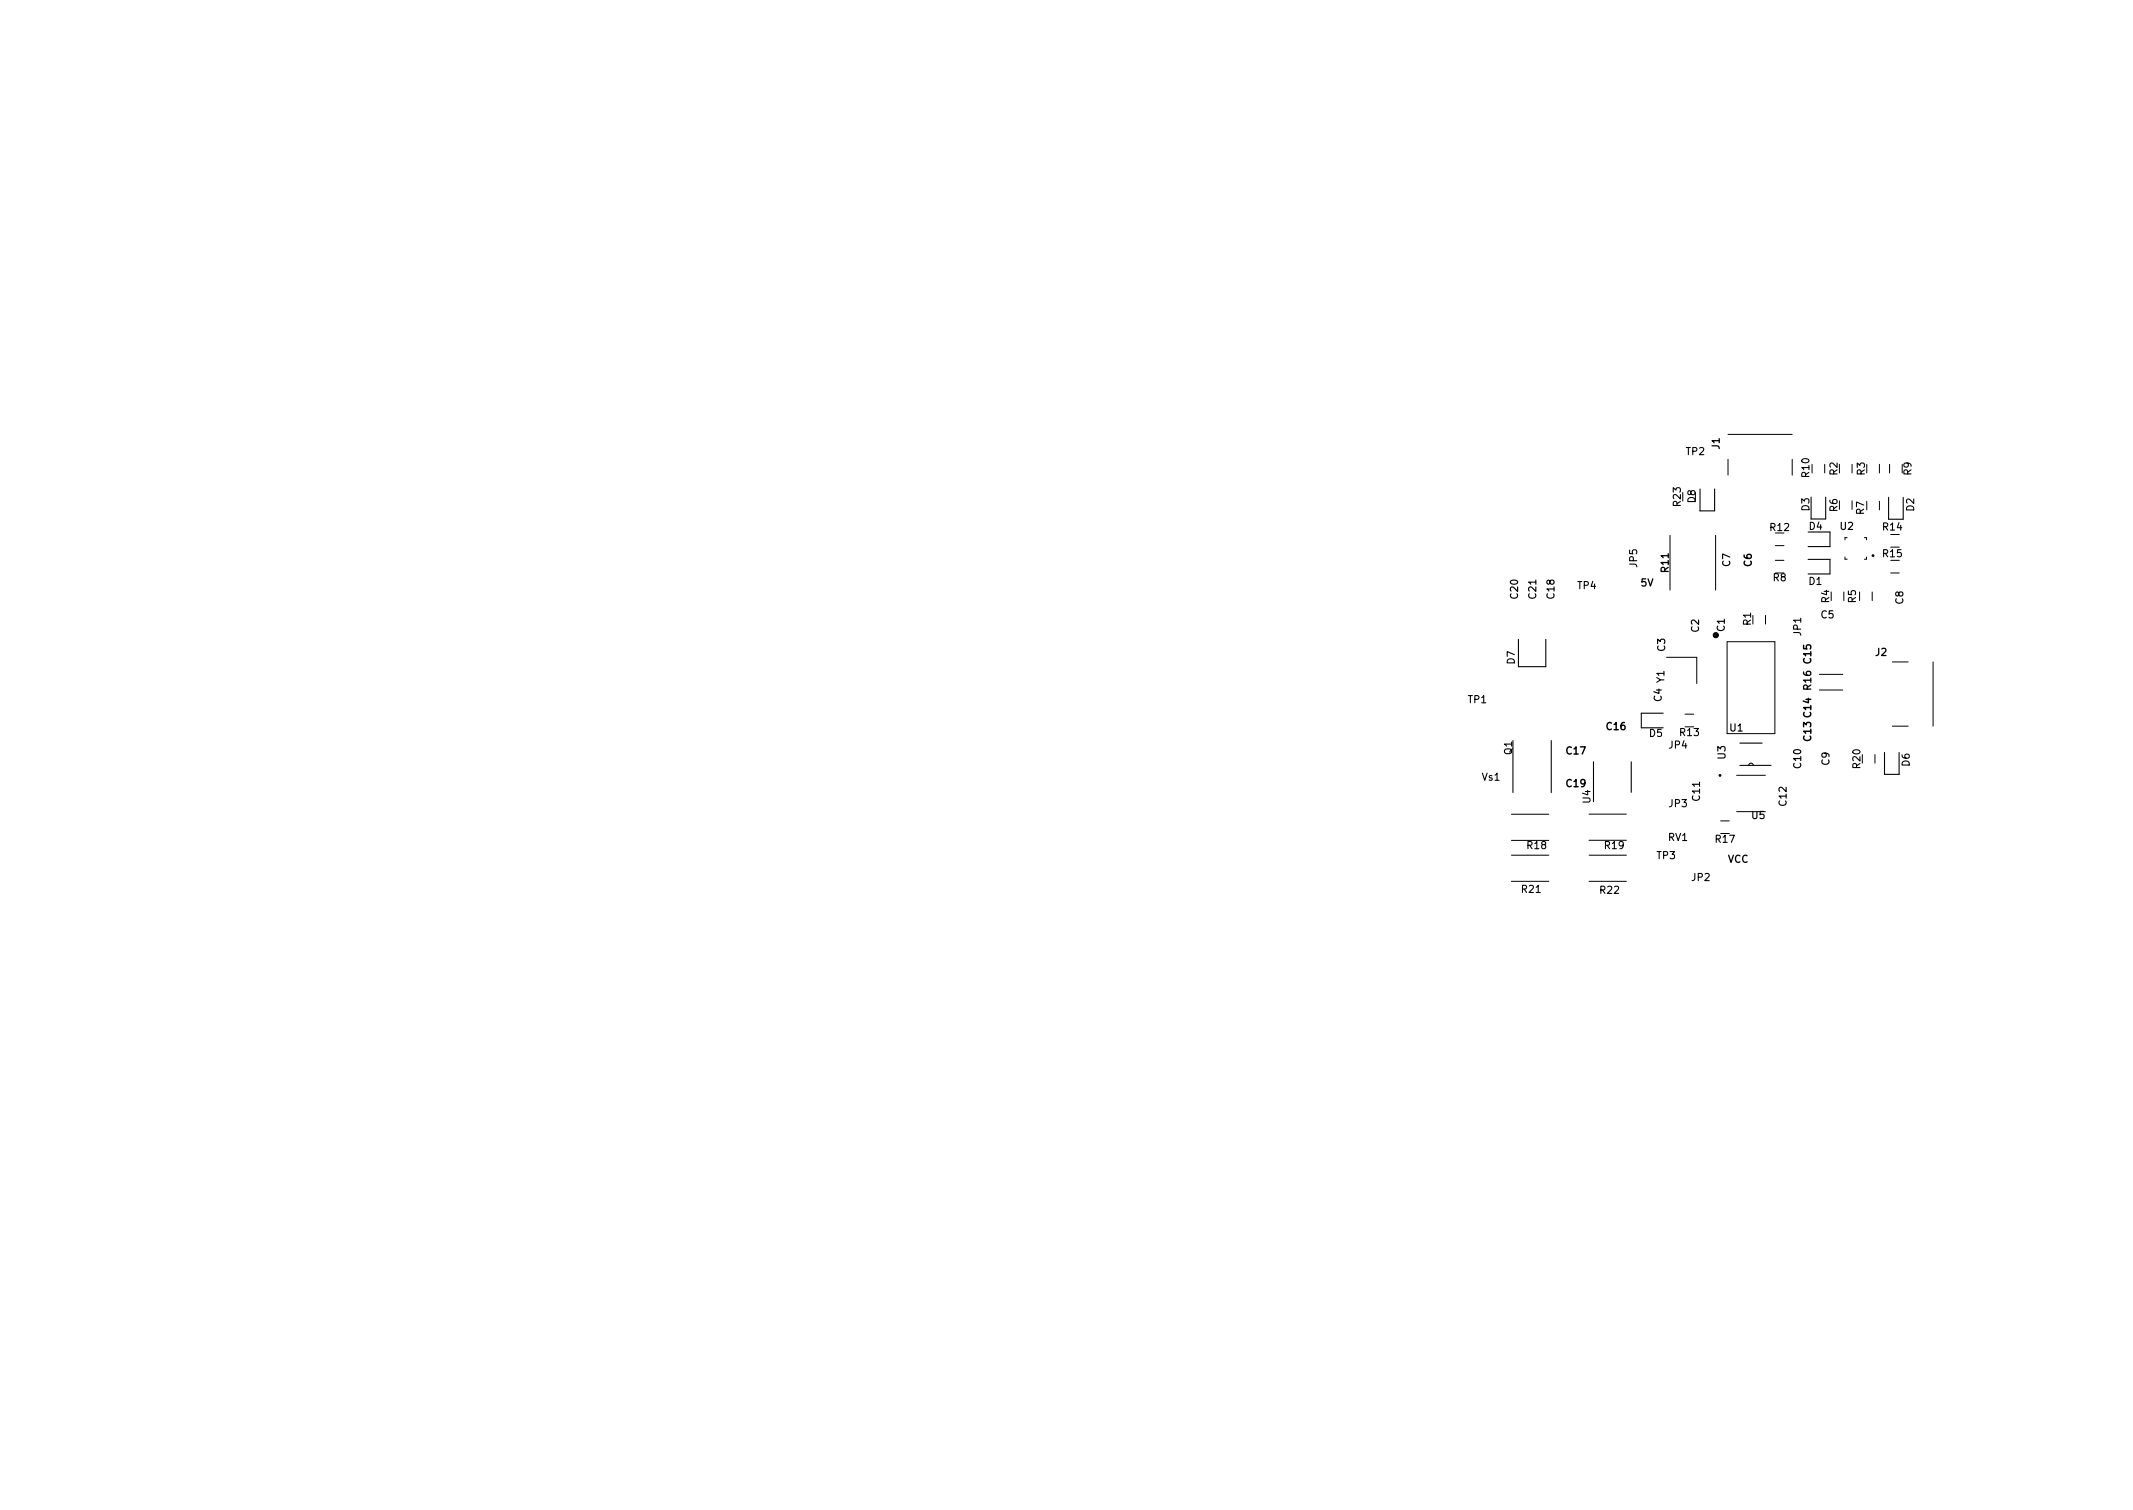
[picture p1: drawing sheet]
<svg xmlns="http://www.w3.org/2000/svg" width="297mm" height="210mm" viewBox="0 0 297 210" stroke-linecap="round" stroke-linejoin="round" font-family="sans-serif">
<defs><g id="words">
<g font-size="1.4">
<text x="234.8" y="63.4">TP2</text>
<text x="239.5" y="62.5" transform="rotate(-90 239.5 62.5)">J1</text>
<text x="234.1" y="70.4" transform="rotate(-90 234.1 70.4)">R23</text>
<text x="236.1" y="70" transform="rotate(-90 236.1 70)">D8</text>
<text x="252" y="71.1" transform="rotate(-90 252 71.1)">D3</text>
<text x="252" y="66.4" transform="rotate(-90 252 66.4)">R10</text>
<text x="255.9" y="71.2" transform="rotate(-90 255.9 71.2)">R6</text>
<text x="255.9" y="66.1" transform="rotate(-90 255.9 66.1)">R2</text>
<text x="259.6" y="71.6" transform="rotate(-90 259.6 71.6)">R7</text>
<text x="259.7" y="66.1" transform="rotate(-90 259.7 66.1)">R3</text>
<text x="266.2" y="66.1" transform="rotate(-90 266.2 66.1)">R9</text>
<text x="266.6" y="71.2" transform="rotate(-90 266.6 71.2)">D2</text>
<text x="246.6" y="73.9">R12</text>
<text x="252" y="73.8">D4</text>
<text x="256.3" y="73.8">U2</text>
<text x="262.2" y="73.9">R14</text>
<text x="262.2" y="77.6">R15</text>
<text x="211.4" y="83.3" transform="rotate(-90 211.4 83.3)">C20</text>
<text x="213.9" y="83.3" transform="rotate(-90 213.9 83.3)">C21</text>
<text x="216.5" y="83.3" transform="rotate(-90 216.5 83.3)">C18</text>
<text x="219.7" y="82">TP4</text>
<text x="228" y="79" transform="rotate(-90 228 79)">JP5</text>
<text x="228.5" y="81.6">5V</text>
<text x="232.4" y="79.6" transform="rotate(-90 232.4 79.6)">R11</text>
<text x="240.9" y="78.9" transform="rotate(-90 240.9 78.9)">C7</text>
<text x="243.9" y="78.9" transform="rotate(-90 243.9 78.9)">C6</text>
<text x="246.9" y="80.9">R8</text>
<text x="251.9" y="81.4">D1</text>
<text x="254.7" y="83.9" transform="rotate(-90 254.7 83.9)">R4</text>
<text x="258.5" y="83.9" transform="rotate(-90 258.5 83.9)">R5</text>
<text x="236.6" y="88" transform="rotate(-90 236.6 88)">C2</text>
<text x="240.2" y="87.9" transform="rotate(-90 240.2 87.9)">C1</text>
<text x="243.8" y="87.1" transform="rotate(-90 243.8 87.1)">R1</text>
<text x="250.8" y="88.5" transform="rotate(-90 250.8 88.5)">JP1</text>
<text x="253.6" y="86.1">C5</text>
<text x="265" y="84.1" transform="rotate(-90 265 84.1)">C8</text>
<text x="210.9" y="92.5" transform="rotate(-90 210.9 92.5)">D7</text>
<text x="231.8" y="95" transform="rotate(-90 231.8 95)">Y1</text>
<text x="231.9" y="90.7" transform="rotate(-90 231.9 90.7)">C3</text>
<text x="252.2" y="92.3" transform="rotate(-90 252.2 92.3)">C15</text>
<text x="261.2" y="91.3">J2</text>
<text x="204.5" y="97.9">TP1</text>
<text x="223.8" y="101.6">C16</text>
<text x="231.4" y="97.7" transform="rotate(-90 231.4 97.7)">C4</text>
<text x="240.9" y="101.8">U1</text>
<text x="252.2" y="96" transform="rotate(-90 252.2 96)">R16</text>
<text x="210.6" y="105.1" transform="rotate(-90 210.6 105.1)">Q1</text>
<text x="218.2" y="105">C17</text>
<text x="229.7" y="102.6">D5</text>
<text x="232.4" y="104.2">JP4</text>
<text x="234" y="102.5">R13</text>
<text x="240.3" y="105.7" transform="rotate(-90 240.3 105.7)">U3</text>
<text x="250.8" y="106.9" transform="rotate(-90 250.8 106.9)">C10</text>
<text x="252.2" y="103.1" transform="rotate(-90 252.2 103.1)">C13 C14</text>
<text x="254.8" y="106.5" transform="rotate(-90 254.8 106.5)">C9</text>
<text x="259.1" y="106.9" transform="rotate(-90 259.1 106.9)">R20</text>
<text x="265.9" y="106.7" transform="rotate(-90 265.9 106.7)">D6</text>
<text x="206.4" y="108.7">Vs1</text>
<text x="218.2" y="109.6">C19</text>
<text x="221.5" y="111.8" transform="rotate(-90 221.5 111.8)">U4</text>
<text x="232.4" y="112.4">JP3</text>
<text x="236.7" y="111.5" transform="rotate(-90 236.7 111.5)">C11</text>
<text x="248.8" y="112.2" transform="rotate(-90 248.8 112.2)">C12</text>
<text x="212.7" y="118.2">R18</text>
<text x="223.5" y="118.2">R19</text>
<text x="230.8" y="119.6">TP3</text>
<text x="232.3" y="117.1">RV1</text>
<text x="238.9" y="117.3">R17</text>
<text x="244" y="114">U5</text>
<text x="212" y="124.3">R21</text>
<text x="222.9" y="124.4">R22</text>
<text x="235.6" y="122.7">JP2</text>
<text x="240.6" y="120.1">VCC</text>
</g>
</g></defs>
<g fill="none" stroke="#000" stroke-width=".15">
<path d="M236.7 68.1v3h2.1v-3M251.8 74.1h3v2h-3M251.8 77.9h3v2h-3M252.2 69.2v3.1h2v-3.1M263 69.3v3h2v-3M211.5 89v3.8h3.8v-3.8M231.6 99.3h-3v2h3M210.7 103.1v7.3M216 103.1v7.3M221.9 106.1v5.5M227.2 106.1v4.2M242.3 103.5h3.1"/>
<path d="M242.3 106.6h4.3M243.5 106.6l.1-.2 .2-.1 .3 .1v.2M262.4 104.8v3h2.1v-3"/>
</g>
<g fill="none" stroke="#000" stroke-width=".14">
<path d="M232.6 74.5v7.7M238.9 74.5v7.7M240.6 60.5h9M240.6 64v2.2M247.2 78h1.2M247.2 76h1.2M249.6 64v2.2M254.1 64.7v1.2M256.9 77.6v.3h.3M257.2 74.9h-.3v.3M257.9 64.7v1.2M257.9 69.7v1.2"/>
<path d="M259.6 74.9h.3v.3M259.9 77.6v.3h-.3M261.7 64.7v1.2M261.7 69.8v1.2M263.1 64.7v1.2M263.3 74.4h1.2M263.3 79.8h1.2M232.1 91.5h4.2v3.7M234.7 99.4h1.2M240.5 89.4h6.7v12.8h-6.7zM245.9 85.7v1.2M253.4 96.1h3.2"/>
<path d="M253.4 93.9h3.2M256.8 82.4v1.2M259 82.4v1.2M260.7 82.4v1.2M263.5 92.2h2.2M269.2 92.2v8.9M210.5 117h5.2M210.5 113.4h5.2M210.5 119.1h5.2M221.3 117h5.2M221.3 113.4h5.2M221.3 119.1h5.2"/>
<path d="M239.6 114.3h1.2M241.8 108h4M241.8 113h4M261.1 105.1v1.2M263.5 101.1h2.2M210.5 122.7h5.2M221.3 122.7h5.2"/>
<circle cx="238.9" cy="88.4" r=".22"/>
<circle cx="238.9" cy="88.4" r=".28"/>
<circle cx="238.9" cy="88.4" r=".36"/>
<circle cx="239" cy="88.4" r=".2"/>
<circle cx="239" cy="88.4" r=".1"/>
<circle cx="239" cy="88.5" r=".1"/>
</g>
<g fill="none" stroke="#000" stroke-width=".2">
<circle cx="260.8" cy="77.4" r=".1"/>
<circle cx="239.5" cy="108" r=".1"/>
</g>
<use href="#words"/>
</svg>
